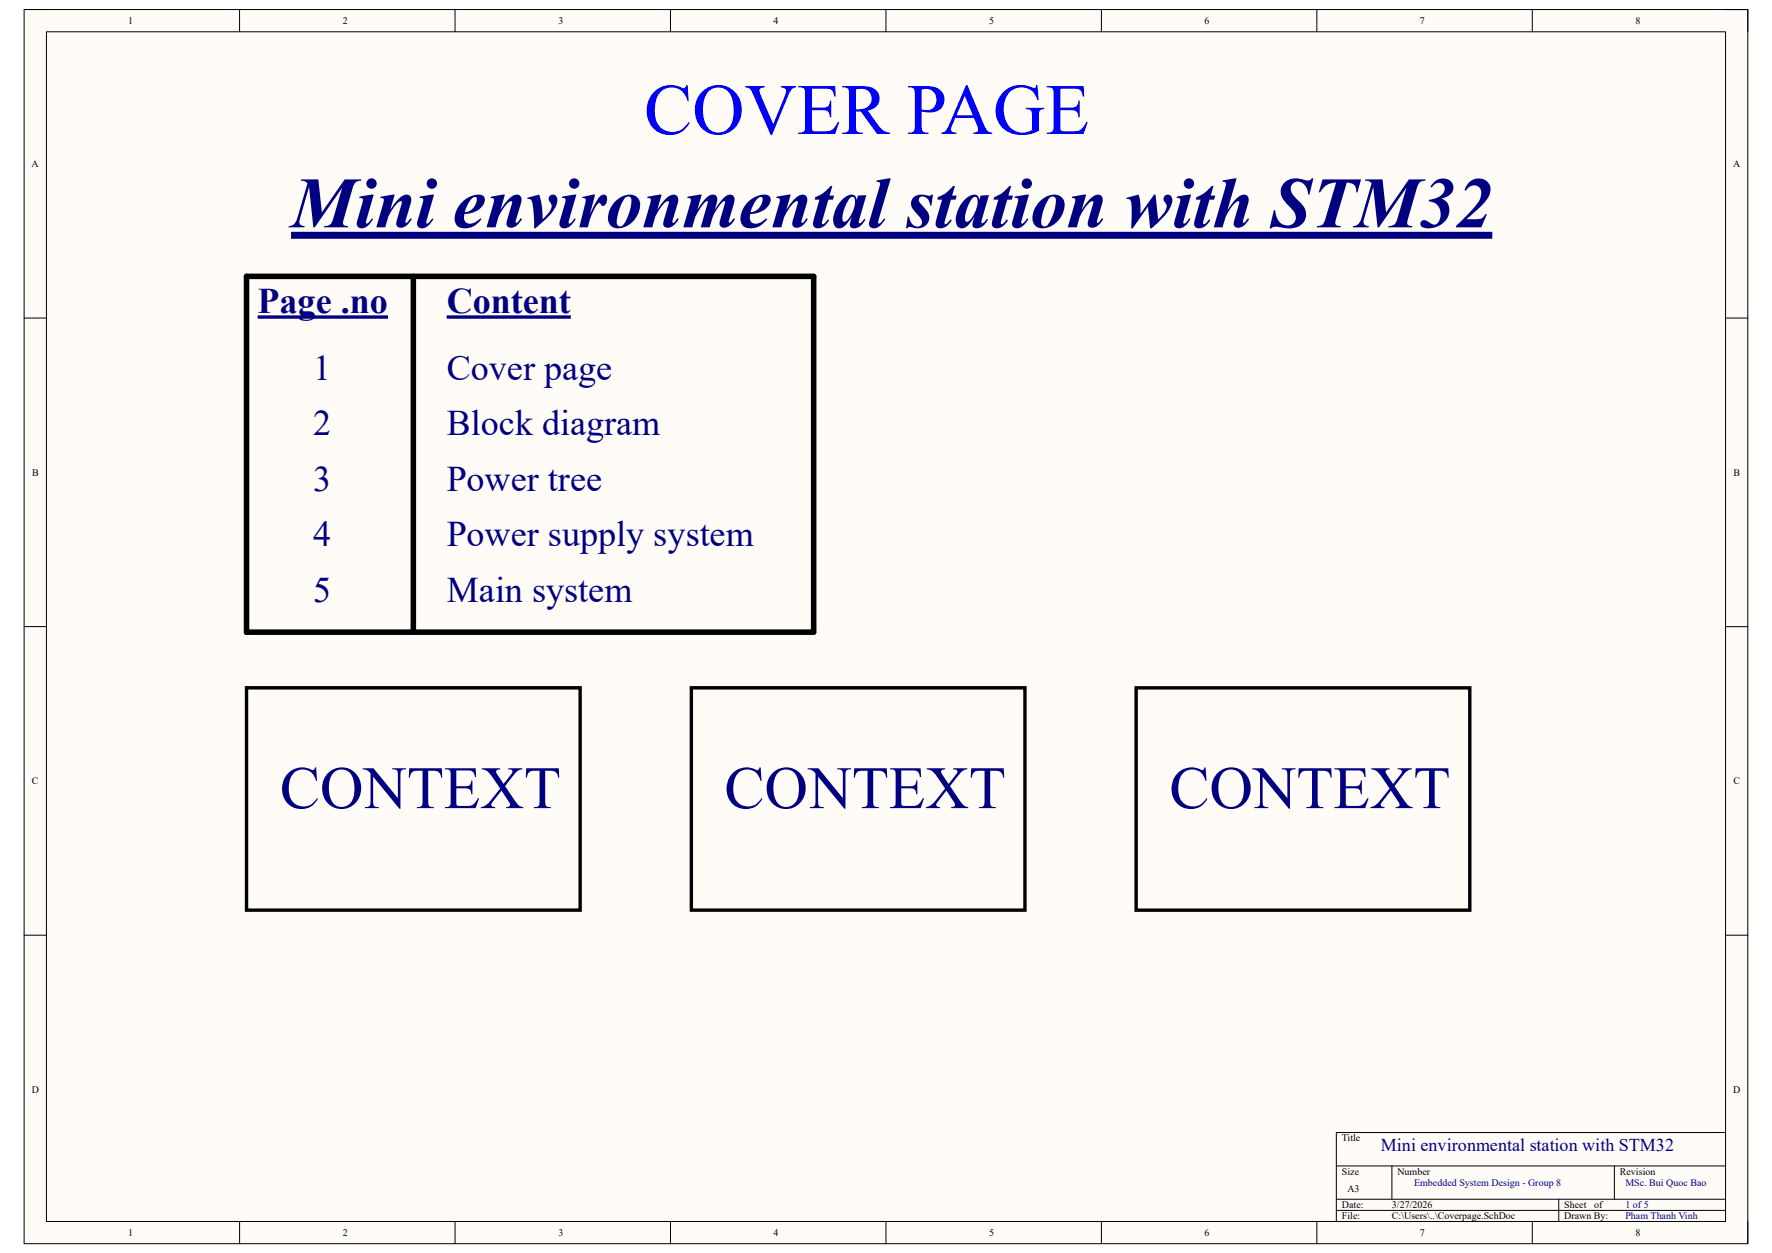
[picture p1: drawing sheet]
<svg xmlns="http://www.w3.org/2000/svg" width="420mm" height="297mm" viewBox="0 0 420 297" stroke-linecap="round" stroke-linejoin="round" font-family="sans-serif">
<defs><g id="words">
<text font-size="17.1" fill="#00f" x="152.7" y="31.8">COVER PAGE</text>
<text font-size="17.1" fill="#000080" x="69" y="53.9">Mini environmental station with STM32</text>
<g font-size="14.3" fill="#000080">
<text x="66.3" y="191.6">CONTEXT</text>
<text x="171.7" y="191.6">CONTEXT</text>
<text x="277.2" y="191.6">CONTEXT</text>
</g>
<g font-size="8.6" fill="#000080">
<text x="61" y="74.2">Page .no</text>
<text x="105.9" y="74.2">Content</text>
<text x="74.3" y="90">1</text>
<text x="105.9" y="90">Cover page</text>
<text x="74.3" y="103.2">2</text>
<text x="105.9" y="103.2">Block diagram</text>
<text x="74.3" y="116.4">3</text>
<text x="105.9" y="116.4">Power tree</text>
<text x="74.3" y="129.5">4</text>
<text x="105.9" y="129.5">Power supply system</text>
<text x="74.3" y="142.7">5</text>
<text x="105.9" y="142.7">Main system</text>
</g>
<text font-size="4.3" fill="#000080" x="327.3" y="272.8">Mini environmental station with STM32</text>
<g font-size="2.4">
<text x="30.4" y="5.7">1</text>
<text x="81.2" y="5.7">2</text>
<text x="132.4" y="5.7">3</text>
<text x="183.3" y="5.7">4</text>
<text x="234.5" y="5.7">5</text>
<text x="285.5" y="5.7">6</text>
<text x="336.5" y="5.7">7</text>
<text x="387.6" y="5.7">8</text>
<text x="7.5" y="39.6">A</text>
<text x="410.8" y="39.6">A</text>
<text x="7.6" y="112.8">B</text>
<text x="410.9" y="112.8">B</text>
<text x="7.6" y="185.9">C</text>
<text x="410.8" y="185.9">C</text>
<text x="7.5" y="259">D</text>
<text x="410.8" y="259">D</text>
<text x="318.1" y="270.6">Title</text>
<text x="318.1" y="278.5">Size</text>
<text x="331.2" y="278.5">Number</text>
<text x="383.9" y="278.5">Revision</text>
<text x="318.1" y="286.4">Date:</text>
<text x="319.4" y="282.4">A3</text>
<text x="329.9" y="286.4">3/27/2026</text>
<text x="370.8" y="286.4">Sheet</text>
<text x="377.8" y="286.4">of</text>
<text x="30.4" y="293">1</text>
<text x="81.2" y="293">2</text>
<text x="132.4" y="293">3</text>
<text x="183.3" y="293">4</text>
<text x="234.5" y="293">5</text>
<text x="285.5" y="293">6</text>
<text x="318.1" y="289">File:</text>
<text x="329.9" y="289">C:\Users\..\Coverpage.SchDoc</text>
<text x="336.5" y="293">7</text>
<text x="370.7" y="289">Drawn By:</text>
<text x="387.6" y="293">8</text>
</g>
<g font-size="2.4" fill="#000080">
<text x="335.2" y="281.1">Embedded System Design - Group 8</text>
<text x="385.2" y="281.1">MSc. Bui Quoc Bao</text>
<text x="385.2" y="286.4">1 of 5</text>
<text x="385.2" y="289">Pham Thanh Vinh</text>
</g>
</g></defs>
<path d="M5.7 2.3h408.6v292.5h-408.6z" fill-rule="evenodd" fill="#fffcf8"/>
<path d="M5.7 2.3h408.6v292.5h-408.6z" fill="none" stroke="#000" stroke-width=".24"/>
<path d="M11 7.5h398v282h-398z" fill-rule="evenodd" fill="#fffcf8"/>
<g fill="none" stroke="#000" stroke-width=".24">
<path d="M5.7 2.3h5.3M11 7.5h398v282h-398zM56.8 2.3v5.2M107.8 2.3v5.2M158.9 2.3v5.2M210 2.3v5.2M261 2.3v5.2M312.1 2.3v5.2M363.2 2.3v5.2M409 2.3h5.3v5.2M5.7 75.4h5.3M409 75.4h5.3"/>
<path d="M5.7 148.5h5.3M409 148.5h5.3M5.7 221.7h5.3M409 221.7h5.3M316.7 276.4h92.3M329.9 276.4v7.9M382.6 276.4v7.9M409 268.5h-92.3v21M56.8 289.5v5.3M107.9 289.5v5.3M158.9 289.5v5.3M210 289.5v5.3"/>
<path d="M261 289.5v5.3M312.1 289.5v5.3M316.7 284.3h92.3M316.7 286.9h92.3M363.2 289.5v5.3M369.4 284.3v5.2M414.3 289.5v5.3"/>
</g>
<path d="M69 55.8h284.7" fill="none" stroke="#000080" stroke-width="1.7" stroke-linecap="butt"/>
<path d="M61.1 75.2h30.9M105.9 75.2h29.4" fill="none" stroke="#000080" stroke-width=".8" stroke-linecap="butt"/>
<path d="M58.4 65.5h134.4v84.3h-134.4zM98 65.5v84.3" fill="none" stroke="#000" stroke-width="1.3"/>
<path d="M58.4 163h79.1v52.7h-79.1zM163.9 163h79v52.7h-79zM269.3 163h79.1v52.8h-79.1z" fill="none" stroke="#000" stroke-width=".8"/>
<use href="#words"/>
</svg>
